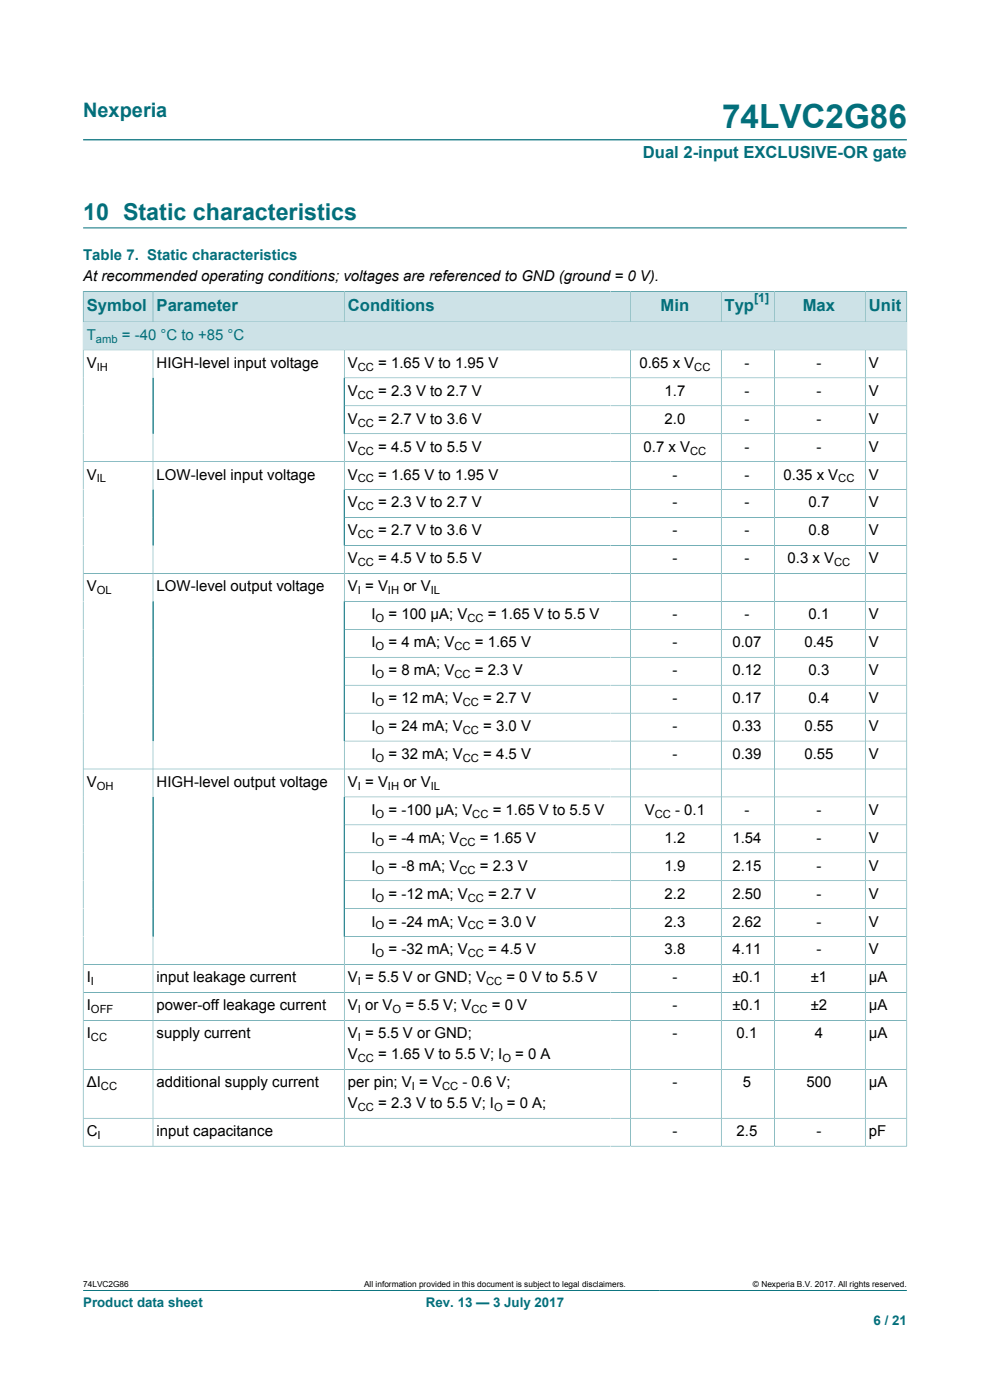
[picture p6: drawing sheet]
<svg xmlns="http://www.w3.org/2000/svg" width="210mm" height="297mm" viewBox="0 0 210 297" stroke-linecap="round" stroke-linejoin="round" font-family="sans-serif">
<defs><g id="words">
<text font-size="7.1" fill="#036f7b" x="153.2" y="27.2">74LVC2G86</text>
<text font-size="4.9" fill="#036f7b" x="17.6" y="46.6">10 Static characteristics</text>
<text font-size="4.2" fill="#036f7b" x="17.6" y="24.8">Nexperia</text>
<g font-size="3.5" fill="#036f7b">
<text x="136.4" y="33.5">Dual 2-input EXCLUSIVE-OR gate</text>
<text x="18.4" y="66">Symbol</text>
<text x="33.2" y="66">Parameter</text>
<text x="73.8" y="66">Conditions</text>
<text x="140.1" y="66">Min</text>
<text x="153.7" y="66">Typ</text>
<text x="170.3" y="66">Max</text>
<text x="184.3" y="66">Unit</text>
</g>
<g font-size="3.2" fill="#036f7b">
<text x="17.6" y="55.2">Table 7. Static characteristics</text>
<text x="18.4" y="72.1">T</text>
<text x="25.9" y="72.1">= -40 °C to +85 °C</text>
</g>
<g font-size="3.2">
<text x="17.6" y="59.7">At recommended operating conditions; voltages are referenced to GND (ground = 0 V).</text>
<text x="18.4" y="78">V</text>
<text x="33.2" y="78">HIGH-level input voltage</text>
<text x="73.8" y="78">V</text>
<text x="73.8" y="84">V</text>
<text x="80.2" y="78">= 1.65 V to 1.95 V</text>
<text x="80.2" y="84">= 2.3 V to 2.7 V</text>
<text x="135.6" y="78">0.65 x V</text>
<text x="141" y="84">1.7</text>
<text x="157.9" y="78">-</text>
<text x="157.9" y="84">-</text>
<text x="173.2" y="78">-</text>
<text x="173.2" y="84">-</text>
<text x="184.3" y="78">V</text>
<text x="184.3" y="84">V</text>
<text x="73.8" y="89.9">V</text>
<text x="80.2" y="89.9">= 2.7 V to 3.6 V</text>
<text x="141" y="89.9">2.0</text>
<text x="157.9" y="89.9">-</text>
<text x="173.2" y="89.9">-</text>
<text x="184.3" y="89.9">V</text>
<text x="73.8" y="95.8">V</text>
<text x="80.2" y="95.8">= 4.5 V to 5.5 V</text>
<text x="136.5" y="95.8">0.7 x V</text>
<text x="157.9" y="95.8">-</text>
<text x="173.2" y="95.8">-</text>
<text x="184.3" y="95.8">V</text>
<text x="18.4" y="101.7">V</text>
<text x="33.2" y="101.7">LOW-level input voltage</text>
<text x="73.8" y="101.7">V</text>
<text x="80.2" y="101.7">= 1.65 V to 1.95 V</text>
<text x="142.6" y="101.7">-</text>
<text x="157.9" y="101.7">-</text>
<text x="166.2" y="101.7">0.35 x V</text>
<text x="184.3" y="101.7">V</text>
<text x="73.8" y="107.7">V</text>
<text x="80.2" y="107.7">= 2.3 V to 2.7 V</text>
<text x="142.6" y="107.7">-</text>
<text x="157.9" y="107.7">-</text>
<text x="171.5" y="107.7">0.7</text>
<text x="184.3" y="107.7">V</text>
<text x="73.8" y="113.6">V</text>
<text x="80.2" y="113.6">= 2.7 V to 3.6 V</text>
<text x="142.6" y="113.6">-</text>
<text x="157.9" y="113.6">-</text>
<text x="171.5" y="113.6">0.8</text>
<text x="184.3" y="113.6">V</text>
<text x="73.8" y="119.5">V</text>
<text x="80.2" y="119.5">= 4.5 V to 5.5 V</text>
<text x="142.6" y="119.5">-</text>
<text x="157.9" y="119.5">-</text>
<text x="167.1" y="119.5">0.3 x V</text>
<text x="184.3" y="119.5">V</text>
<text x="18.4" y="125.4">V</text>
<text x="33.2" y="125.4">LOW-level output voltage</text>
<text x="73.8" y="125.4">V = V</text>
<text x="85.6" y="125.4">or V</text>
<text x="78.8" y="131.4">I</text>
<text x="82.4" y="131.4">= 100 μA; V</text>
<text x="103.5" y="131.4">= 1.65 V to 5.5 V</text>
<text x="142.6" y="131.4">-</text>
<text x="157.9" y="131.4">-</text>
<text x="171.5" y="131.4">0.1</text>
<text x="184.3" y="131.4">V</text>
<text x="78.8" y="137.3">I</text>
<text x="82.4" y="137.3">= 4 mA; V</text>
<text x="100.7" y="137.3">= 1.65 V</text>
<text x="142.6" y="137.3">-</text>
<text x="155.4" y="137.3">0.07</text>
<text x="170.6" y="137.3">0.45</text>
<text x="184.3" y="137.3">V</text>
<text x="78.8" y="143.2">I</text>
<text x="82.4" y="143.2">= 8 mA; V</text>
<text x="100.7" y="143.2">= 2.3 V</text>
<text x="142.6" y="143.2">-</text>
<text x="155.4" y="143.2">0.12</text>
<text x="171.5" y="143.2">0.3</text>
<text x="184.3" y="143.2">V</text>
<text x="78.8" y="149.1">I</text>
<text x="82.4" y="149.1">= 12 mA; V</text>
<text x="102.5" y="149.1">= 2.7 V</text>
<text x="142.6" y="149.1">-</text>
<text x="155.4" y="149.1">0.17</text>
<text x="171.5" y="149.1">0.4</text>
<text x="184.3" y="149.1">V</text>
<text x="78.8" y="155.1">I</text>
<text x="82.4" y="155.1">= 24 mA; V</text>
<text x="102.5" y="155.1">= 3.0 V</text>
<text x="142.6" y="155.1">-</text>
<text x="155.4" y="155.1">0.33</text>
<text x="170.6" y="155.1">0.55</text>
<text x="184.3" y="155.1">V</text>
<text x="78.8" y="161">I</text>
<text x="82.4" y="161">= 32 mA; V</text>
<text x="102.5" y="161">= 4.5 V</text>
<text x="142.6" y="161">-</text>
<text x="155.4" y="161">0.39</text>
<text x="170.6" y="161">0.55</text>
<text x="184.3" y="161">V</text>
<text x="18.4" y="166.9">V</text>
<text x="33.2" y="166.9">HIGH-level output voltage</text>
<text x="73.8" y="166.9">V = V</text>
<text x="85.6" y="166.9">or V</text>
<text x="78.8" y="172.9">I</text>
<text x="82.4" y="172.9">= -100 μA; V</text>
<text x="104.5" y="172.9">= 1.65 V to 5.5 V</text>
<text x="136.8" y="172.9">V</text>
<text x="143.2" y="172.9">- 0.1</text>
<text x="157.9" y="172.9">-</text>
<text x="173.2" y="172.9">-</text>
<text x="184.3" y="172.9">V</text>
<text x="78.8" y="178.8">I</text>
<text x="82.4" y="178.8">= -4 mA; V</text>
<text x="101.8" y="178.8">= 1.65 V</text>
<text x="141" y="178.8">1.2</text>
<text x="155.4" y="178.8">1.54</text>
<text x="173.2" y="178.8">-</text>
<text x="184.3" y="178.8">V</text>
<text x="78.8" y="184.7">I</text>
<text x="82.4" y="184.7">= -8 mA; V</text>
<text x="101.8" y="184.7">= 2.3 V</text>
<text x="141" y="184.7">1.9</text>
<text x="155.4" y="184.7">2.15</text>
<text x="173.2" y="184.7">-</text>
<text x="184.3" y="184.7">V</text>
<text x="78.8" y="190.6">I</text>
<text x="82.4" y="190.6">= -12 mA; V</text>
<text x="103.6" y="190.6">= 2.7 V</text>
<text x="141" y="190.6">2.2</text>
<text x="155.4" y="190.6">2.50</text>
<text x="173.2" y="190.6">-</text>
<text x="184.3" y="190.6">V</text>
<text x="78.8" y="196.6">I</text>
<text x="82.4" y="196.6">= -24 mA; V</text>
<text x="103.6" y="196.6">= 3.0 V</text>
<text x="141" y="196.6">2.3</text>
<text x="155.4" y="196.6">2.62</text>
<text x="173.2" y="196.6">-</text>
<text x="184.3" y="196.6">V</text>
<text x="78.8" y="202.5">I</text>
<text x="82.4" y="202.5">= -32 mA; V</text>
<text x="103.6" y="202.5">= 4.5 V</text>
<text x="141" y="202.5">3.8</text>
<text x="155.4" y="202.5">4.11</text>
<text x="173.2" y="202.5">-</text>
<text x="184.3" y="202.5">V</text>
<text x="18.4" y="208.4">I</text>
<text x="33.2" y="208.4">input leakage current</text>
<text x="73.8" y="208.4">V = 5.5 V or GND; V</text>
<text x="107.4" y="208.4">= 0 V to 5.5 V</text>
<text x="142.6" y="208.4">-</text>
<text x="155.4" y="208.4">±0.1</text>
<text x="172" y="208.4">±1</text>
<text x="184.3" y="208.4">μA</text>
<text x="18.4" y="214.3">I</text>
<text x="33.2" y="214.3">power-off leakage current</text>
<text x="73.8" y="214.3">V or V</text>
<text x="86" y="214.3">= 5.5 V; V</text>
<text x="104.3" y="214.3">= 0 V</text>
<text x="142.6" y="214.3">-</text>
<text x="155.4" y="214.3">±0.1</text>
<text x="172" y="214.3">±2</text>
<text x="184.3" y="214.3">μA</text>
<text x="18.4" y="220.3">I</text>
<text x="33.2" y="220.3">supply current</text>
<text x="73.8" y="220.3">V = 5.5 V or GND;</text>
<text x="142.6" y="220.3">-</text>
<text x="156.2" y="220.3">0.1</text>
<text x="172.8" y="220.3">4</text>
<text x="184.3" y="220.3">μA</text>
<text x="73.8" y="224.7">V</text>
<text x="80.2" y="224.7">= 1.65 V to 5.5 V; I</text>
<text x="109.3" y="224.7">= 0 A</text>
<text x="18.4" y="230.6">ΔI</text>
<text x="33.2" y="230.6">additional supply current</text>
<text x="73.8" y="230.6">per pin; V = V</text>
<text x="98.1" y="230.6">- 0.6 V;</text>
<text x="142.6" y="230.6">-</text>
<text x="157.6" y="230.6">5</text>
<text x="171.1" y="230.6">500</text>
<text x="184.3" y="230.6">μA</text>
<text x="73.8" y="235.1">V</text>
<text x="80.2" y="235.1">= 2.3 V to 5.5 V; I</text>
<text x="107.5" y="235.1">= 0 A;</text>
<text x="18.4" y="241">C</text>
<text x="33.2" y="241">input capacitance</text>
<text x="142.6" y="241">-</text>
<text x="156.2" y="241">2.5</text>
<text x="173.2" y="241">-</text>
<text x="184.3" y="241">pF</text>
</g>
<g font-size="2.8" fill="#036f7b">
<text x="17.6" y="277.3">Product data sheet</text>
<text x="90.3" y="277.3">Rev. 13 — 3 July 2017</text>
<text x="185.3" y="281">6 / 21</text>
</g>
<text font-size="2.6" fill="#036f7b" x="160" y="64.2">[1]</text>
<text font-size="2.4" fill="#036f7b" x="20.4" y="72.7">amb</text>
<g font-size="2.4">
<text x="20.5" y="78.6">IH</text>
<text x="75.9" y="78.6">CC</text>
<text x="147.3" y="78.6">CC</text>
<text x="75.9" y="84.6">CC</text>
<text x="75.9" y="90.5">CC</text>
<text x="75.9" y="96.4">CC</text>
<text x="146.4" y="96.4">CC</text>
<text x="20.5" y="102.3">IL</text>
<text x="75.9" y="102.3">CC</text>
<text x="177.8" y="102.3">CC</text>
<text x="75.9" y="108.3">CC</text>
<text x="75.9" y="114.2">CC</text>
<text x="75.9" y="120.1">CC</text>
<text x="176.9" y="120.1">CC</text>
<text x="20.5" y="126.1">OL</text>
<text x="75.9" y="126.1">I</text>
<text x="79.7" y="132">O</text>
<text x="82.3" y="126.1">IH</text>
<text x="91.4" y="126.1">IL</text>
<text x="99.1" y="132">CC</text>
<text x="79.7" y="137.9">O</text>
<text x="96.4" y="137.9">CC</text>
<text x="79.7" y="143.8">O</text>
<text x="96.4" y="143.8">CC</text>
<text x="79.7" y="149.8">O</text>
<text x="98.2" y="149.8">CC</text>
<text x="79.7" y="155.7">O</text>
<text x="98.2" y="155.7">CC</text>
<text x="79.7" y="161.6">O</text>
<text x="98.2" y="161.6">CC</text>
<text x="20.5" y="167.5">OH</text>
<text x="75.9" y="167.5">I</text>
<text x="82.3" y="167.5">IH</text>
<text x="91.4" y="167.5">IL</text>
<text x="79.7" y="173.5">O</text>
<text x="100.2" y="173.5">CC</text>
<text x="138.9" y="173.5">CC</text>
<text x="79.7" y="179.4">O</text>
<text x="97.5" y="179.4">CC</text>
<text x="79.7" y="185.3">O</text>
<text x="97.5" y="185.3">CC</text>
<text x="79.7" y="191.2">O</text>
<text x="99.2" y="191.2">CC</text>
<text x="79.7" y="197.2">O</text>
<text x="99.2" y="197.2">CC</text>
<text x="79.7" y="203.1">O</text>
<text x="99.2" y="203.1">CC</text>
<text x="19.3" y="209">I</text>
<text x="75.9" y="209">I</text>
<text x="103.1" y="209">CC</text>
<text x="19.3" y="215">OFF</text>
<text x="75.9" y="215">I</text>
<text x="83.3" y="215">O</text>
<text x="100" y="215">CC</text>
<text x="19.3" y="220.9">CC</text>
<text x="75.9" y="220.9">I</text>
<text x="75.9" y="225.3">CC</text>
<text x="106.6" y="225.3">O</text>
<text x="21.4" y="231.3">CC</text>
<text x="87.4" y="231.3">I</text>
<text x="93.8" y="231.3">CC</text>
<text x="75.9" y="235.7">CC</text>
<text x="104.8" y="235.7">O</text>
<text x="20.7" y="241.6">I</text>
</g>
<g font-size="1.8">
<text x="17.6" y="273.1">74LVC2G86</text>
<text x="77.2" y="273.1">All information provided in this document is subject to legal disclaimers.</text>
<text x="159.7" y="273.1">© Nexperia B.V. 2017. All rights reserved.</text>
</g>
</g></defs>
<path d="M17.6 29.7h174.8M17.6 48.3h174.8M17.6 273.8h174.8" fill="none" stroke="#036f7b" stroke-width=".21"/>
<path d="M17.7 61.9h14.7v6.3h-14.7z" fill="#cde2e7"/>
<path d="M17.6 61.7v6.6h14.9v-6.5h-14.9" fill="none" stroke="#036f7b" stroke-width=".21"/>
<path d="M32.5 61.9h40.5v6.3h-40.5z" fill="#cde2e7"/>
<path d="M32.5 61.8h40.5v6.5h-40.5z" fill="none" stroke="#036f7b" stroke-width=".21"/>
<path d="M73.1 61.9h56.4v6.3h-56.4z" fill="#cde2e7"/>
<path d="M129.5 61.8h-56.5v6.5h56.5" fill="none" stroke="#036f7b" stroke-width=".21"/>
<path d="M129.5 61.9h4.1v6.3h-4.1z" fill="#cde2e7"/>
<path d="M129.5 61.8h4.2v6.5h-4.2" fill="none" stroke="#036f7b" stroke-width=".21"/>
<path d="M133.8 61.9h19.1v6.3h-19.1z" fill="#cde2e7"/>
<path d="M133.7 61.8h19.3v6.5h-19.3z" fill="none" stroke="#036f7b" stroke-width=".21"/>
<path d="M153.1 61.9h11.1v6.3h-11.1z" fill="#cde2e7"/>
<path d="M153 61.8h11.2v6.5h-11.2z" fill="none" stroke="#036f7b" stroke-width=".21"/>
<path d="M164.3 61.9h19.2v6.3h-19.2z" fill="#cde2e7"/>
<path d="M164.2 61.8h19.3v6.5h-19.3z" fill="none" stroke="#036f7b" stroke-width=".21"/>
<path d="M183.6 61.9h8.7v6.3h-8.7z" fill="#cde2e7"/>
<path d="M192.4 61.7v12.5h-174.8v-5.9h174.8M192.4 61.8h-8.9v6.5" fill="none" stroke="#036f7b" stroke-width=".21"/>
<path d="M17.7 68.4h174.6v5.8h-174.6z" fill="#cde2e7"/>
<g fill="none" stroke="#036f7b" stroke-width=".21">
<path d="M32.5 74.2v168.9M73 74.2v168.9M133.7 74.2v168.9M153 74.2v168.9M164.2 74.2v168.9M183.5 74.2v168.9M17.6 97.9h174.8M73 80.2h119.4M73 86.1h119.4M73 92h119.4M73 103.9h119.4M73 109.8h119.4"/>
<path d="M73 115.7h119.4M17.6 121.7h174.8M73 127.6h119.4M73 133.5h119.4M73 139.4h119.4M73 145.4h119.4M73 151.3h119.4M73 157.2h119.4M73 169.1h119.4M73 175h119.4M192.4 163.1h-174.8M73 180.9h119.4"/>
<path d="M73 186.8h119.4M73 192.8h119.4M73 198.7h119.4M17.6 210.6h174.8M17.6 216.5h174.8M192.4 204.6h-174.8M17.6 226.8h174.8M17.6 237.2h174.8M17.6 243.1h174.8M17.6 243.2v-169h174.8v169"/>
</g>
<use href="#words"/>
</svg>
